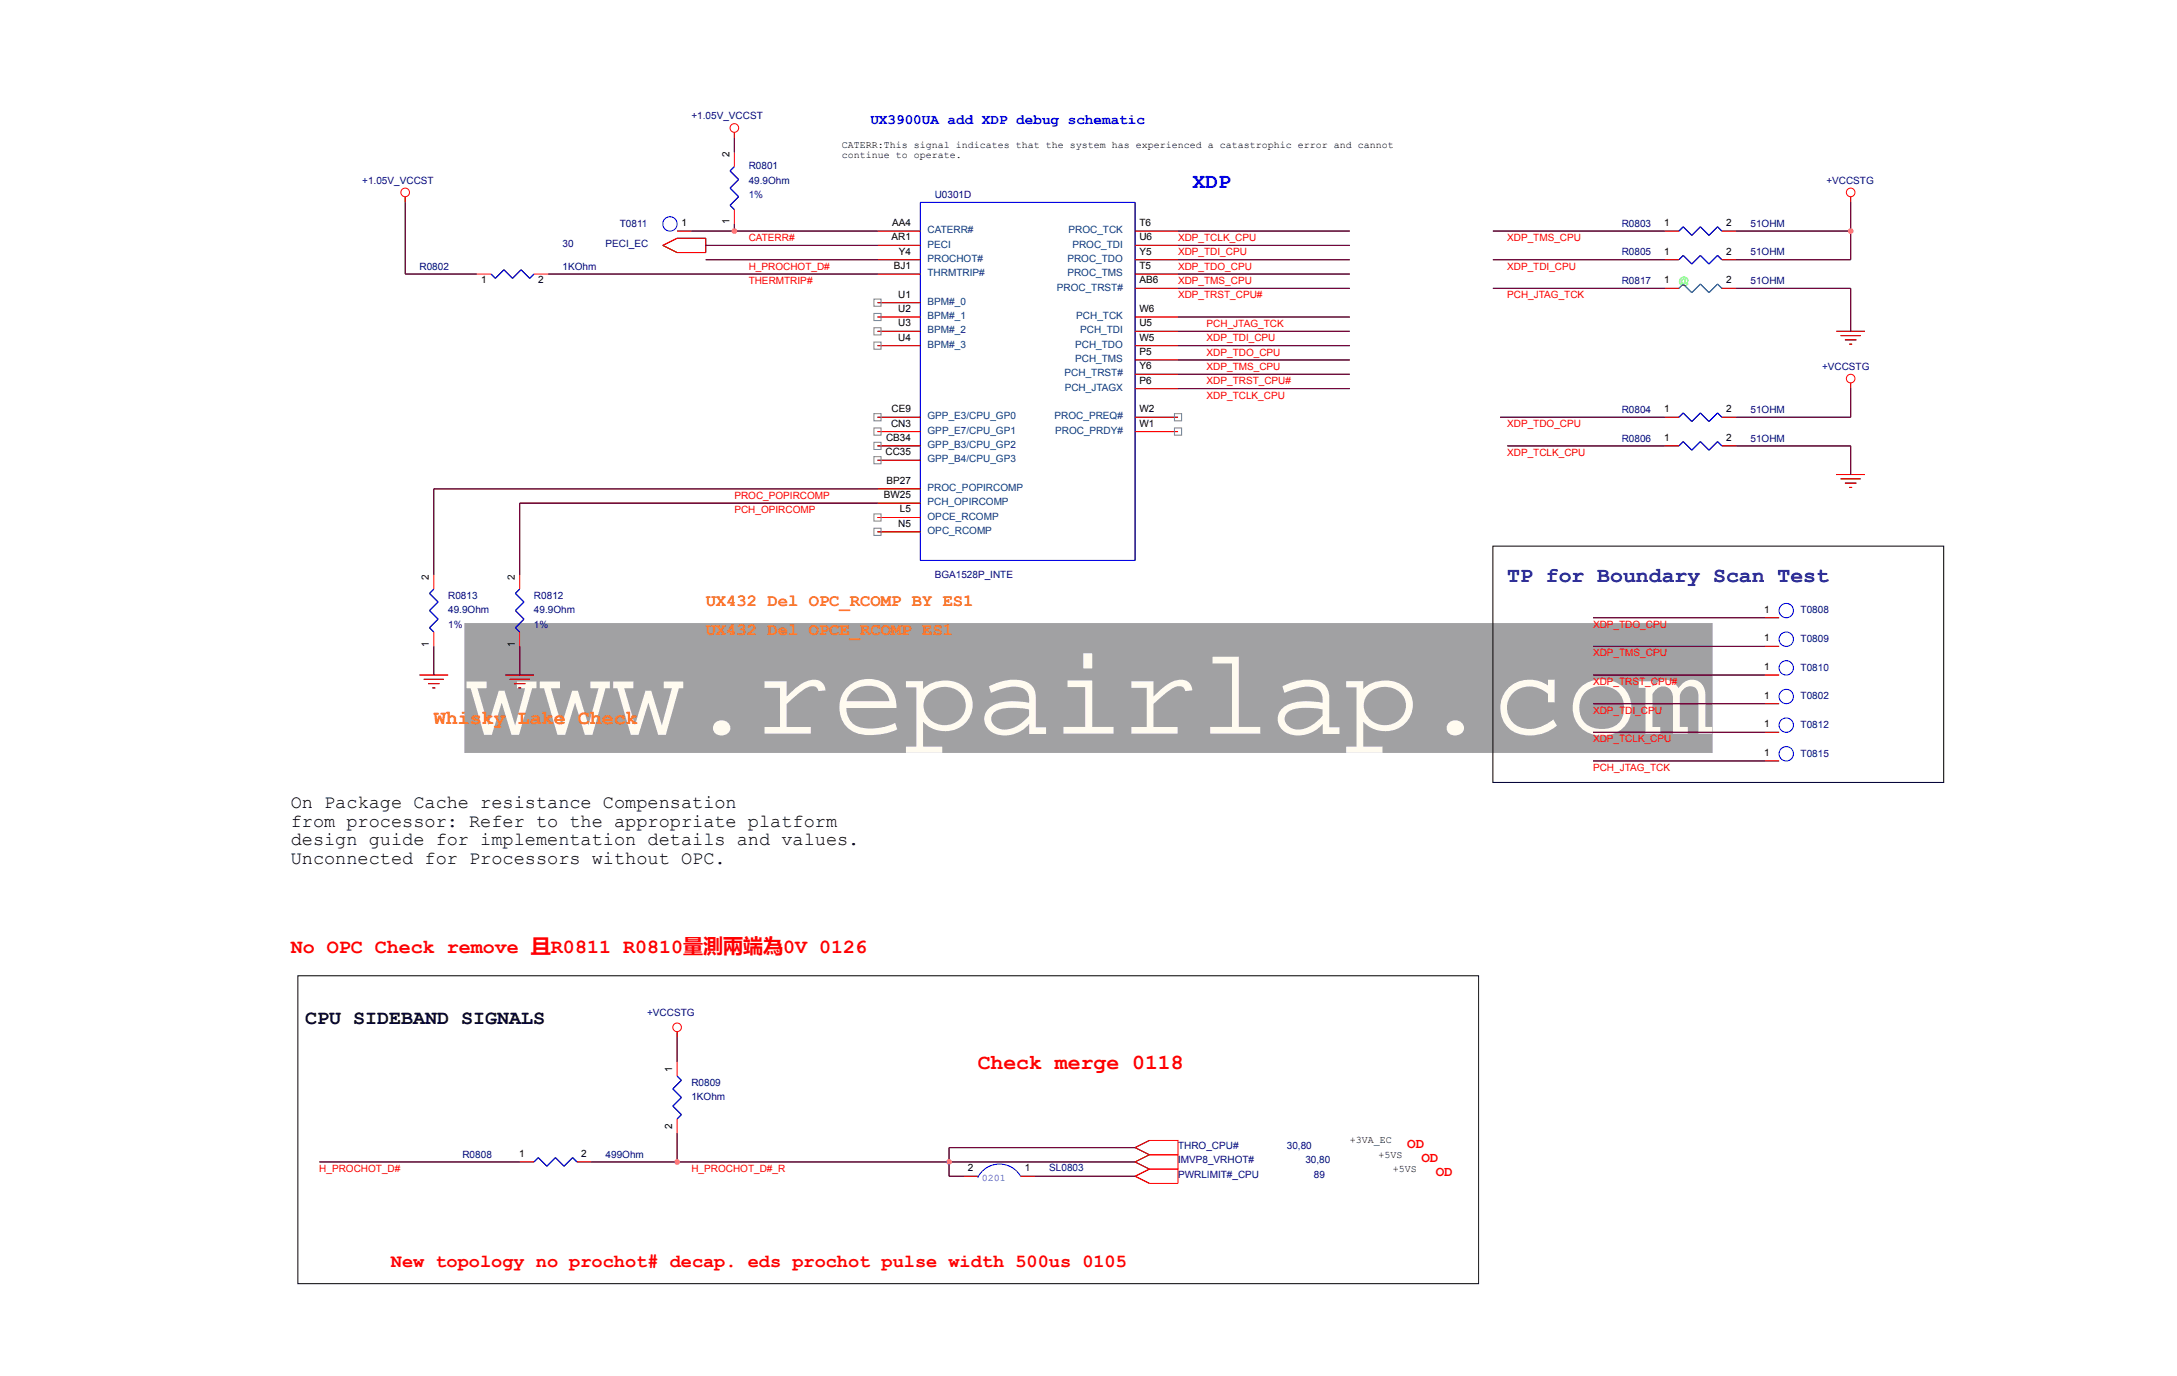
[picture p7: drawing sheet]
<svg xmlns="http://www.w3.org/2000/svg" width="220mm" height="139mm" viewBox="0 0 220 139" stroke-linecap="round" stroke-linejoin="round" font-family="sans-serif">
<defs><g id="words">
<text font-size="12.3" fill="#fffbf0" x="46.9" y="74">www.repairlap.com</text>
<text font-size="2.2" fill="#00f" x="120.4" y="19">XDP</text>
<text font-size="2.2" fill="#0000a0" x="152.2" y="58.7">TP for Boundary Scan Test</text>
<text font-size="2.2" fill="#f00" x="98.7" y="107.9">Check merge 0118</text>
<text font-size="2" fill="#ff8000" x="43.8" y="73">Whisky Lake Check</text>
<text font-size="2" fill="#f00" x="29.4" y="96.2">No OPC Check remove 且R0811 R0810量測兩端為0V 0126</text>
<text font-size="2" x="30.8" y="103.4">CPU SIDEBAND SIGNALS</text>
<g font-size="1.9">
<text x="29.4" y="81.6">On Package Cache resistance Compensation</text>
<text x="29.4" y="83.4">from processor: Refer to the appropriate platform</text>
<text x="29.4" y="85.3">design guide for implementation details and values.</text>
<text x="29.4" y="87.2">Unconnected for Processors without OPC.</text>
</g>
<text font-size="1.9" fill="#f00" x="39.5" y="127.8">New topology no prochot# decap. eds prochot pulse width 500us 0105</text>
<g font-size="1.7" fill="#ff8000">
<text x="71.3" y="64.1">UX432 Del OPCE_RCOMP ES1</text>
<text x="71.3" y="61.2">UX432 Del OPC_RCOMP BY ES1</text>
</g>
<text font-size="1.4" fill="#00f" x="87.9" y="12.5">UX3900UA add XDP debug schematic</text>
<g font-size="1.4" fill="#f00">
<text x="142.1" y="115.8">OD</text>
<text x="143.5" y="117.3">OD</text>
<text x="145" y="118.7">OD</text>
</g>
<g font-size="1" fill="#0000a0">
<text x="69.8" y="12">+1.05V_VCCST</text>
<text x="75.6" y="17.1">R0801</text>
<text x="36.6" y="18.5">+1.05V_VCCST</text>
<text x="62.6" y="22.9">T0811</text>
<text x="75.6" y="18.5">49.9Ohm</text>
<text x="75.6" y="20">1%</text>
<text x="94.4" y="20">U0301D</text>
<text x="163.8" y="22.9">R0803</text>
<text x="176.8" y="22.9">51OHM</text>
<text x="184.4" y="18.5">+VCCSTG</text>
<text x="42.4" y="27.2">R0802</text>
<text x="56.8" y="24.9">30</text>
<text x="56.8" y="27.2">1KOhm</text>
<text x="61.1" y="24.9">PECI_EC</text>
<text x="163.8" y="28.7">R0817</text>
<text x="163.8" y="25.8">R0805</text>
<text x="176.8" y="28.7">51OHM</text>
<text x="176.8" y="25.8">51OHM</text>
<text x="163.8" y="41.7">R0804</text>
<text x="176.8" y="41.7">51OHM</text>
<text x="184" y="37.3">+VCCSTG</text>
<text x="163.8" y="44.6">R0806</text>
<text x="176.8" y="44.6">51OHM</text>
<text x="94.4" y="58.3">BGA1528P_INTE</text>
<text x="45.3" y="60.5">R0813</text>
<text x="45.3" y="61.9">49.9Ohm</text>
<text x="45.3" y="63.3">1%</text>
<text x="53.9" y="60.5">R0812</text>
<text x="53.9" y="61.9">49.9Ohm</text>
<text x="53.9" y="63.3">1%</text>
<text x="181.8" y="61.9">T0808</text>
<text x="181.8" y="64.8">T0809</text>
<text x="181.8" y="67.7">T0810</text>
<text x="181.8" y="70.6">T0802</text>
<text x="181.8" y="76.4">T0815</text>
<text x="181.8" y="73.5">T0812</text>
<text x="65.3" y="102.5">+VCCSTG</text>
<text x="69.8" y="109.6">R0809</text>
<text x="69.8" y="111">1KOhm</text>
<text x="46.7" y="116.8">R0808</text>
<text x="61.1" y="116.8">499Ohm</text>
<text x="105.9" y="118.1">SL0803</text>
<text x="119" y="116">THRO_CPU#</text>
<text x="119" y="117.4">IMVP8_VRHOT#</text>
<text x="119" y="118.8">PWRLIMIT#_CPU</text>
<text x="129.9" y="116">30,80</text>
<text x="131.8" y="117.4">30,80</text>
<text x="132.7" y="118.8">89</text>
</g>
<g font-size="1">
<text x="73.6" y="15.9" transform="rotate(-90 73.6 15.9)">2</text>
<text x="85" y="14.9">CATERR:This signal indicates that the system has experienced a catastrophic error and cannot</text>
<text x="85" y="15.9">continue to operate.</text>
<text x="68.8" y="22.8">1</text>
<text x="73.6" y="22.7" transform="rotate(-90 73.6 22.7)">1</text>
<text x="90.1" y="22.8">AA4</text>
<text x="115.1" y="22.8">T6</text>
<text x="168" y="22.8">1</text>
<text x="174.3" y="22.8">2</text>
<text x="48.6" y="28.6">1</text>
<text x="54.4" y="28.6">2</text>
<text x="90" y="24.3">AR1</text>
<text x="90.3" y="27.1">BJ1</text>
<text x="90.8" y="25.7">Y4</text>
<text x="115.1" y="25.7">Y5</text>
<text x="115.1" y="28.6">AB6</text>
<text x="115.1" y="24.3">U6</text>
<text x="115.1" y="27.1">T5</text>
<text x="168" y="28.6">1</text>
<text x="168" y="25.7">1</text>
<text x="174.3" y="28.6">2</text>
<text x="174.3" y="25.7">2</text>
<text x="90.7" y="30">U1</text>
<text x="90.7" y="31.5">U2</text>
<text x="90.7" y="32.9">U3</text>
<text x="90.7" y="34.4">U4</text>
<text x="115.1" y="32.9">U5</text>
<text x="115.1" y="35.8">P5</text>
<text x="115.1" y="31.5">W6</text>
<text x="115.1" y="34.4">W5</text>
<text x="90" y="41.6">CE9</text>
<text x="115.1" y="38.7">P6</text>
<text x="115.1" y="37.3">Y6</text>
<text x="115.1" y="41.6">W2</text>
<text x="168" y="41.6">1</text>
<text x="174.3" y="41.6">2</text>
<text x="89.4" y="45.9">CC35</text>
<text x="89.5" y="44.5">CB34</text>
<text x="90" y="43">CN3</text>
<text x="115.1" y="43">W1</text>
<text x="168" y="44.5">1</text>
<text x="174.3" y="44.5">2</text>
<text x="89.2" y="50.3">BW25</text>
<text x="89.5" y="48.8">BP27</text>
<text x="90.7" y="53.2">N5</text>
<text x="90.9" y="51.7">L5</text>
<text x="43.3" y="58.5" transform="rotate(-90 43.3 58.5)">2</text>
<text x="52" y="58.5" transform="rotate(-90 52 58.5)">2</text>
<text x="43.3" y="65.3" transform="rotate(-90 43.3 65.3)">1</text>
<text x="52" y="65.3" transform="rotate(-90 52 65.3)">1</text>
<text x="178.1" y="61.8">1</text>
<text x="178.1" y="64.7">1</text>
<text x="178.1" y="67.6">1</text>
<text x="178.1" y="70.5">1</text>
<text x="178.1" y="76.3">1</text>
<text x="178.1" y="73.4">1</text>
<text x="67.9" y="113.9" transform="rotate(-90 67.9 113.9)">2</text>
<text x="67.9" y="108.1" transform="rotate(-90 67.9 108.1)">1</text>
<text x="52.4" y="116.7">1</text>
<text x="58.7" y="116.7">2</text>
<text x="97.7" y="118.2">2</text>
<text x="103.5" y="118.2">1</text>
<text x="136.3" y="115.4">+3VA_EC</text>
<text x="139.2" y="116.8">+5VS</text>
<text x="140.6" y="118.3">+5VS</text>
</g>
<g font-size="1" fill="#004080">
<text x="93.7" y="23.5">CATERR#</text>
<text x="107.9" y="23.5">PROC_TCK</text>
<text x="93.7" y="25">PECI</text>
<text x="93.7" y="27.9">THRMTRIP#</text>
<text x="93.7" y="26.4">PROCHOT#</text>
<text x="106.7" y="29.3">PROC_TRST#</text>
<text x="107.8" y="26.4">PROC_TDO</text>
<text x="107.8" y="27.9">PROC_TMS</text>
<text x="108.3" y="25">PROC_TDI</text>
<text x="93.7" y="30.8">BPM#_0</text>
<text x="93.7" y="32.2">BPM#_1</text>
<text x="93.7" y="33.7">BPM#_2</text>
<text x="93.7" y="35.1">BPM#_3</text>
<text x="108.6" y="35.1">PCH_TDO</text>
<text x="108.7" y="32.2">PCH_TCK</text>
<text x="109.1" y="33.7">PCH_TDI</text>
<text x="107.5" y="38">PCH_TRST#</text>
<text x="107.5" y="39.4">PCH_JTAGX</text>
<text x="108.6" y="36.5">PCH_TMS</text>
<text x="93.7" y="42.3">GPP_E3/CPU_GP0</text>
<text x="93.7" y="46.7">GPP_B4/CPU_GP3</text>
<text x="93.7" y="43.8">GPP_E7/CPU_GP1</text>
<text x="93.7" y="45.2">GPP_B3/CPU_GP2</text>
<text x="106.5" y="42.3">PROC_PREQ#</text>
<text x="106.5" y="43.8">PROC_PRDY#</text>
<text x="93.7" y="51">PCH_OPIRCOMP</text>
<text x="93.7" y="49.5">PROC_POPIRCOMP</text>
<text x="93.7" y="53.9">OPC_RCOMP</text>
<text x="93.7" y="52.4">OPCE_RCOMP</text>
</g>
<g font-size="1" fill="#f00">
<text x="75.6" y="27.2">H_PROCHOT_D#</text>
<text x="75.6" y="28.7">THERMTRIP#</text>
<text x="75.6" y="24.3">CATERR#</text>
<text x="119" y="25.8">XDP_TDI_CPU</text>
<text x="119" y="27.2">XDP_TDO_CPU</text>
<text x="119" y="28.7">XDP_TMS_CPU</text>
<text x="119" y="24.3">XDP_TCLK_CPU</text>
<text x="152.2" y="27.2">XDP_TDI_CPU</text>
<text x="152.2" y="24.3">XDP_TMS_CPU</text>
<text x="119" y="30.1">XDP_TRST_CPU#</text>
<text x="121.8" y="33">PCH_JTAG_TCK</text>
<text x="121.8" y="34.4">XDP_TDI_CPU</text>
<text x="121.8" y="35.9">XDP_TDO_CPU</text>
<text x="152.2" y="30.1">PCH_JTAG_TCK</text>
<text x="121.8" y="38.8">XDP_TRST_CPU#</text>
<text x="121.8" y="37.3">XDP_TMS_CPU</text>
<text x="121.8" y="40.2">XDP_TCLK_CPU</text>
<text x="152.2" y="46">XDP_TCLK_CPU</text>
<text x="152.2" y="43.1">XDP_TDO_CPU</text>
<text x="74.2" y="51.8">PCH_OPIRCOMP</text>
<text x="74.2" y="50.3">PROC_POPIRCOMP</text>
<text x="160.9" y="63.3">XDP_TDO_CPU</text>
<text x="160.9" y="66.2">XDP_TMS_CPU</text>
<text x="160.9" y="69.1">XDP_TRST_CPU#</text>
<text x="160.9" y="72">XDP_TDI_CPU</text>
<text x="160.9" y="74.9">XDP_TCLK_CPU</text>
<text x="160.9" y="77.8">PCH_JTAG_TCK</text>
<text x="32.2" y="118.3">H_PROCHOT_D#</text>
<text x="69.8" y="118.3">H_PROCHOT_D#_R</text>
</g>
<text font-size="1" fill="#0f0" x="169.5" y="28.7">@</text>
<text font-size="1" fill="#00f" x="99.2" y="119.2">0201</text>
</g></defs>
<path d="M46.9 62.9h126v13.1h-126z" fill="#a1a1a3" stroke="#a1a1a3" stroke-width=".1"/>
<g fill="none" stroke="#00f" stroke-width=".1">
<path d="M74.2 16.8l-.5 .4 .9 .9-.9 .9 .9 .8-.9 .9 .5 .5M53.9 27.7l-.4 .4-.9-.9-.8 .9-.9-.9-.9 .9-.4-.4M92.9 20.4h21.7v36.2h-21.7zM169.5 23.3l.5-.4 .8 .9 .9-.9 .9 .9 .8-.9 .5 .4M169.5 26.2l.5-.4 .8 .8 .9-.8 .9 .8 .8-.8 .5 .4M43.8 59.4l-.4 .5 .8 .8-.8 .9 .8 .9-.8 .8 .4 .5M52.5 59.4l-.5 .5 .9 .8-.9 .9 .9 .9-.9 .8 .5 .5M169.5 42.1l.5-.4 .8 .8 .9-.8 .9 .8 .8-.8 .5 .4M169.5 45l.5-.4 .8 .8 .9-.8 .9 .8 .8-.8 .5 .4M53.9 117.3l.5-.5 .8 .9 .9-.9 .9 .9 .8-.9 .5 .5M68.4 108.6l.4 .4-.9 .9 .9 .8-.9 .9 .9 .9-.4 .4M103.1 118.7a2.46 2.46 0 0 0-4.4 .1"/>
<circle cx="67.6" cy="22.6" r=".72"/>
<circle cx="180.4" cy="76.1" r=".72"/>
<circle cx="180.4" cy="61.6" r=".72"/>
<circle cx="180.4" cy="73.2" r=".72"/>
<circle cx="180.4" cy="67.4" r=".72"/>
<circle cx="180.4" cy="70.3" r=".72"/>
<circle cx="180.4" cy="64.5" r=".72"/>
</g>
<g fill="#000">
<path d="M40.9 19.8v.6zM73.7 17.2l.5-.4zM73.7 19l.9-.9zM74.2 13.3v.6zM74.2 13.9v1.5zM73.7 17.2l.9 .9zM73.7 19l.9 .8zM186.9 19.8v.6zM49.6 27.7l.4 .4zM50 28.1l.9-.9zM50.9 27.2l.9 .9zM51.8 28.1l.8-.9z"/>
<path d="M52.6 27.2l.9 .9zM53.5 28.1l.4-.4zM66.9 24.8l1.5 .7zM66.9 24.8l1.5-.8zM68.4 23.3h1.4zM71.3 24v1.5zM73.7 20.7l.9-.9zM73.7 20.7l.5 .5zM74.2 22.6v.7zM169.5 29.1l.5-.4zM168.1 29.1h1.4zM169.5 23.3l.5-.4z"/>
<path d="M168.1 23.3h1.4zM169.5 26.2l.5-.4zM168.1 26.2h1.4zM170 28.7l.8 .8zM170 22.9l.8 .9zM170 25.8l.8 .8zM170.8 29.5l.9-.8zM170.8 23.8l.9-.9zM170.8 26.6l.9-.8zM171.7 28.7l.9 .8zM171.7 22.9l.9 .9zM171.7 25.8l.9 .8z"/>
<path d="M172.6 29.5l.8-.8zM172.6 23.8l.8-.9zM172.6 26.6l.8-.8zM173.4 28.7l.5 .4zM173.4 22.9l.5 .4zM173.4 25.8l.5 .4zM173.9 29.1h1.4zM173.9 23.3h1.4zM173.9 26.2h1.4zM186.7 34.7h.3zM186.9 38.6v.6zM186.3 34.3h1.2z"/>
<path d="M43.4 59.9l.4-.5zM52 59.9l.5-.5zM169.5 42.1l.5-.4zM168.1 42.1h1.4zM169.5 45l.5-.4zM168.1 45h1.4zM170 41.7l.8 .8zM170 44.6l.8 .8zM170.8 42.5l.9-.8zM170.8 45.4l.9-.8zM171.7 41.7l.9 .8zM171.7 44.6l.9 .8z"/>
<path d="M172.6 42.5l.8-.8zM172.6 45.4l.8-.8zM173.4 41.7l.5 .4zM173.4 44.6l.5 .4zM173.9 42.1h1.4zM173.9 45h1.4zM186.7 49.2h.3zM186.3 48.8h1.2zM43.4 61.6l.8-.9zM43.4 63.3l.8-.8zM43.7 69.4h.2zM43.4 63.3l.4 .5z"/>
<path d="M43.4 59.9l.8 .8zM43.4 61.6l.8 .9zM43.2 69h1.2zM52 61.6l.9-.9zM52 63.3l.9-.8zM52.3 69.4h.3zM52 63.3l.5 .5zM52 59.9l.9 .8zM52 61.6l.9 .9zM51.9 69h1.2zM178.2 76.8h1.4zM178.2 62.3h1.4z"/>
<path d="M178.2 65.2h1.4zM178.2 68.1h1.4zM178.2 71h1.4zM178.2 73.9h1.4zM53.9 117.3l.5-.5zM52.5 117.3h1.4zM54.4 116.8l.8 .9zM56.1 116.8l-.9 .9zM56.1 116.8l.9 .9zM57 117.7l.8-.9zM57.8 116.8l.5 .5zM58.3 117.3h1.4z"/>
<path d="M67.9 111.6l.9 .9zM67.9 109.9l.9 .8zM68.4 108.6l.4 .4zM68.4 104.1v.6zM68.8 112.5l-.4 .4zM68.8 110.7l-.9 .9zM68.8 109l-.9 .9zM95.8 117.3v1.4zM95.8 115.8v1.5zM95.8 118.7h1.5zM97.3 118.7h1.4zM103.1 118.7h1.4z"/>
<path d="M114.6 115.8l1.5-.7zM114.6 117.3l1.5-.8zM114.6 118.7l1.5-.7zM114.6 115.8l1.5 .7zM114.6 117.3l1.5 .7zM114.6 118.7l1.5 .7z"/>
</g>
<g fill="none" stroke="#f00" stroke-width=".1">
<path d="M40.9 19.8v.6M74.2 13.3v.6M74.2 15.4v1.4M186.9 19.8v.6M48.1 27.7h1.5M53.9 27.7h1.5M66.9 24.8l1.5-.8h2.9v1.5h-2.9zM68.4 23.3h1.4M74.2 21.2v1.4M88.6 23.3h4.3M88.6 26.2h4.3M88.6 27.7h4.3"/>
<path d="M88.6 24.8h4.3M88.6 33.4h4.3M88.6 32h4.3M88.6 34.9h4.3M88.6 30.5h4.3M114.6 23.3h4.4M114.6 29.1h4.4M114.6 26.2h4.4M114.6 27.7h4.4M114.6 39.2h4.4M114.6 24.8h4.4M114.6 37.8h4.4"/>
<path d="M114.6 33.4h4.4M114.6 36.3h4.4M114.6 32h4.4M114.6 34.9h4.4M168.1 23.3h1.4M168.1 29.1h1.4M168.1 26.2h1.4M173.9 23.3h1.4M173.9 29.1h1.4M173.9 26.2h1.4M185.4 33.4h2.9M185.9 33.9h2"/>
<path d="M186.3 34.3h1.2M186.7 34.7h.3M186.9 38.6v.6M43.8 58v1.4M52.5 58v1.4M88.6 42.1h4.3M88.6 45h4.3M88.6 50.8h4.3M88.6 49.3h4.3M88.6 46.4h4.3M88.6 53.7h4.3M88.6 43.6h4.3"/>
<path d="M88.6 52.2h4.3M114.6 42.1h4.4M114.6 43.6h4.4M168.1 42.1h1.4M168.1 45h1.4M173.9 42.1h1.4M173.9 45h1.4M185.4 47.9h2.9M185.9 48.3h2M186.3 48.8h1.2M186.7 49.2h.3M42.4 68.1h2.9"/>
<path d="M42.8 68.6h2M43.2 69h1.2M43.7 69.4h.2M43.8 63.8v1.4M51 68.1h2.9M51.5 68.6h2M51.9 69h1.2M52.3 69.4h.3M52.5 63.8v1.4M178.2 76.8h1.4M178.2 62.3h1.4M178.2 65.2h1.4"/>
<path d="M178.2 68.1h1.4M178.2 71h1.4M178.2 73.9h1.4M52.5 117.3h1.4M58.3 117.3h1.4M68.4 107.1v1.5M68.4 112.9v1.5M68.4 104.1v.6M97.3 118.7h1.4M103.1 118.7h1.4M114.6 115.8l1.5-.7h2.9v1.4h-2.9zM114.6 117.3l1.5-.8h2.9v1.5h-2.9z"/>
<path d="M114.6 118.7l1.5-.7h2.9v1.4h-2.9z"/>
<circle cx="40.9" cy="19.4" r=".43"/>
<circle cx="74.2" cy="12.9" r=".43"/>
<circle cx="186.9" cy="19.4" r=".43"/>
<circle cx="186.9" cy="38.2" r=".43"/>
<circle cx="68.4" cy="103.7" r=".43"/>
</g>
<path d="M169.5 29.1l.5-.4 .8 .8 .9-.8 .9 .8 .8-.8 .5 .4" fill="none" stroke="#00ff80" stroke-width=".1"/>
<g fill="none" stroke="#000" stroke-width=".1">
<path d="M40.9 20.4v7.3h7.2M68.4 24h2.9M68.4 25.5h2.9M88.6 33.4h4.3M88.6 32h4.3M88.6 34.9h4.3M88.6 30.5h4.3M92.9 20.4h21.7v36.2h-21.7zM92.9 24.8h-21.6M92.9 23.3h-23.1M92.9 26.2h-21.6M92.9 27.7h-37.5"/>
<path d="M114.6 39.2h21.7M114.6 24.8h21.7M114.6 23.3h21.7M114.6 37.8h21.7M114.6 26.2h21.7M114.6 33.4h21.7M114.6 27.7h21.7M114.6 36.3h21.7M114.6 29.1h21.7M114.6 32h21.7M114.6 34.9h21.7M150.7 23.3h17.4"/>
<path d="M150.7 26.2h17.4M150.7 29.1h17.4M175.3 23.3h11.6M175.3 29.1h11.6v4.3M185.4 33.4h2.9M185.9 33.9h2M186.9 39.2v2.9h-11.6M186.9 20.4v5.8h-11.6M88.6 42.1h4.3M88.6 46.4h4.3M88.6 53.7h4.3M88.6 43.6h4.3"/>
<path d="M88.6 45h4.3M88.6 52.2h4.3M92.9 50.8h-40.4v7.2M92.9 49.3h-49.1v8.7M114.6 42.1h4.4M114.6 43.6h4.4M151.5 42.1h16.6M152.2 45h15.9M175.3 45h11.6v2.9M185.4 47.9h2.9M185.9 48.3h2M42.4 68.1h2.9"/>
<path d="M42.8 68.6h2M43.8 65.2v2.9M51 68.1h2.9M51.5 68.6h2M52.5 65.2v2.9M160.9 68.1h17.3M160.9 62.3h17.3M160.9 65.2h17.3M160.9 71h17.3M160.9 73.9h17.3M160.9 76.8h17.3M32.2 117.3h20.3"/>
<path d="M59.7 117.3h54.9M68.4 104.7v2.4M68.4 114.4v2.9M95.8 115.8h18.8M104.5 118.7h10.1"/>
</g>
<path d="M88.2 30.2h.8v.7h-.8zM88.2 31.6h.8v.8h-.8zM88.2 33.1h.8v.7h-.8zM88.2 34.5h.8v.7h-.8zM88.2 41.7h.8v.8h-.8zM88.2 46.1h.8v.7h-.8zM88.2 53.3h.8v.7h-.8zM88.2 43.2h.8v.7h-.8zM88.2 44.6h.8v.8h-.8zM88.2 51.9h.8v.7h-.8zM118.6 41.7h.7v.8h-.7zM118.6 43.2h.7v.7h-.7z" fill="none" stroke="#808080" stroke-width=".1"/>
<g fill="none" stroke="#800040" stroke-width=".1">
<path d="M74.2 13.9v1.5M40.9 20.4v7.3h7.2M55.4 27.7h33.2M69.8 23.3h18.8M71.3 26.2h17.3M71.3 24.8h17.3M74.2 22.6v.7M119 26.2h17.3M119 27.7h17.3M119 23.3h17.3M119 37.8h17.3M119 39.2h17.3"/>
<path d="M119 24.8h17.3M119 29.1h17.3M119 32h17.3M119 33.4h17.3M119 36.3h17.3M119 34.9h17.3M150.7 26.2h17.4M150.7 23.3h17.4M150.7 29.1h17.4M175.3 23.3h11.6M175.3 29.1h11.6v4.3M186.9 20.4v5.8h-11.6"/>
<path d="M186.9 39.2v2.9h-11.6M88.6 50.8h-36.1v7.2M88.6 49.3h-44.8v8.7M151.5 42.1h16.6M152.2 45h15.9M175.3 45h11.6v2.9M43.8 65.2v2.9M52.5 65.2v2.9M160.9 62.3h17.3M160.9 65.2h17.3M160.9 68.1h17.3M160.9 71h17.3"/>
<path d="M160.9 73.9h17.3M160.9 76.8h17.3M32.2 117.3h20.3M59.7 117.3h54.9M68.4 104.7v2.4M68.4 114.4v2.9M104.5 118.7h10.1M114.6 115.8h-18.8v2.9h1.5"/>
</g>
<g fill="#f0f">
<circle cx="95.8" cy="117.3" r=".29"/>
<circle cx="68.4" cy="117.3" r=".29"/>
<circle cx="74.2" cy="23.3" r=".29"/>
<circle cx="186.9" cy="23.3" r=".29"/>
</g>
<path d="M150.7 55.1h45.6v23.9h-45.6zM30.1 98.5h119.2v31h-119.2z" fill="none" stroke="#000" stroke-width=".1"/>
<use href="#words"/>
</svg>
